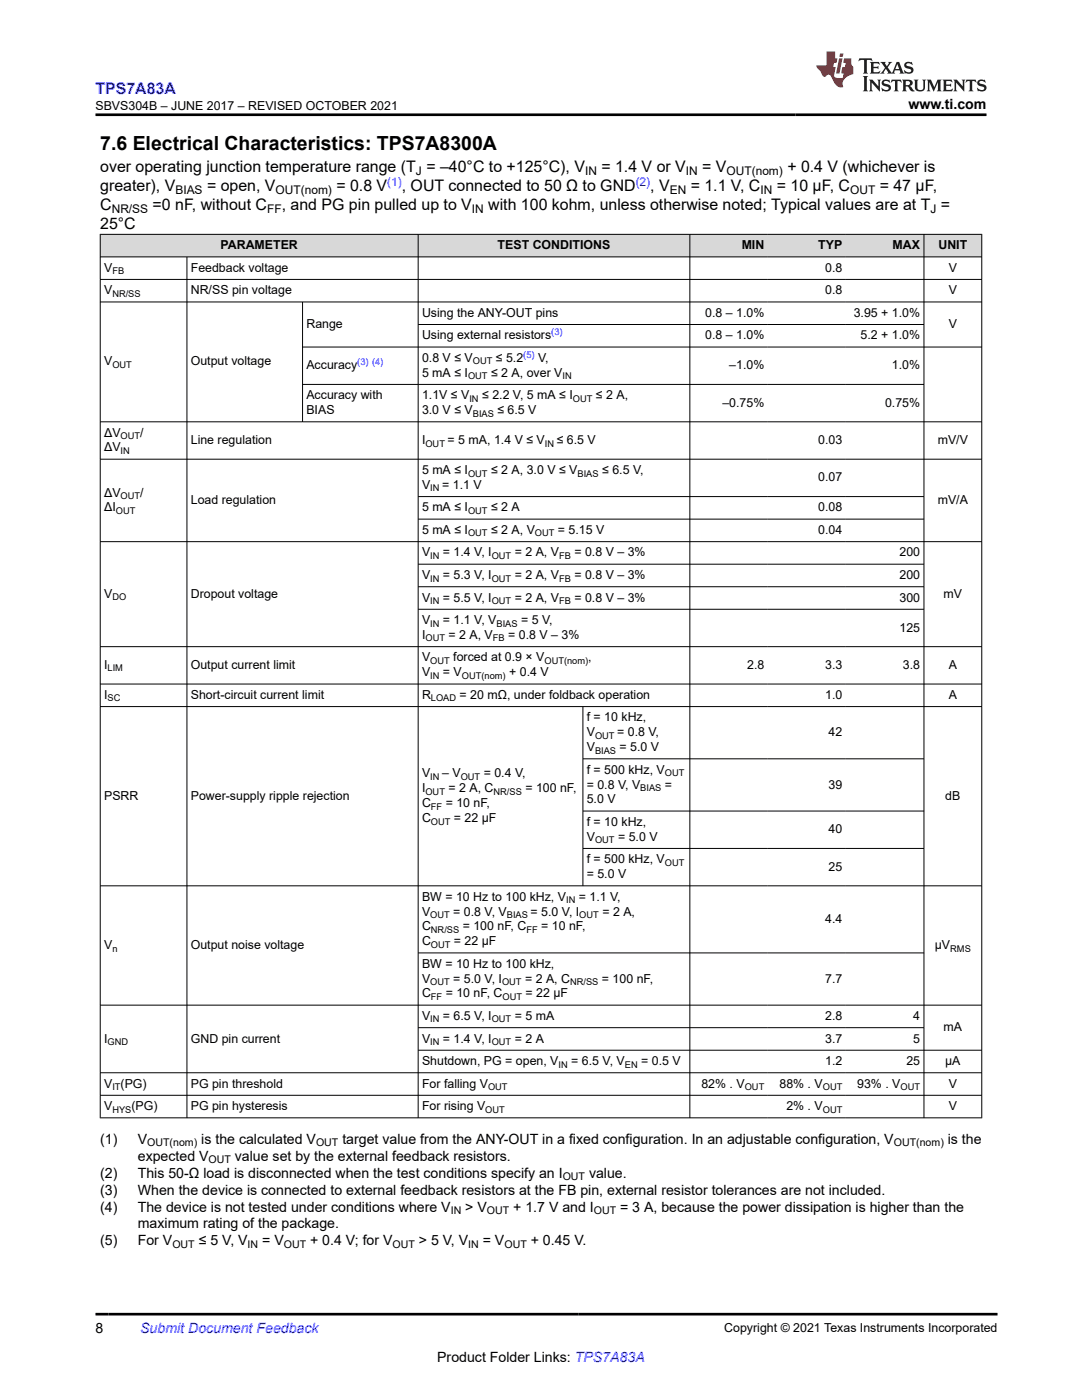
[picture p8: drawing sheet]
<svg xmlns="http://www.w3.org/2000/svg" width="216mm" height="279mm" viewBox="0 0 216 279" stroke-linecap="round" stroke-linejoin="round" font-family="sans-serif">
<defs><g id="words">
<text font-size="3.9" x="20" y="29.9">7.6 Electrical Characteristics: TPS7A8300A</text>
<text font-size="3.2" fill="#00f" x="19.1" y="18.7">TPS7A83A</text>
<g font-size="3.2">
<text x="20" y="34.3">over operating junction temperature range (T = –40°C to +125°C), V</text>
<text x="120" y="34.3">= 1.4 V or V</text>
<text x="140.1" y="34.3">= V</text>
<text x="157.1" y="34.3">+ 0.4 V (whichever is</text>
<text x="20" y="38.1">greater), V</text>
<text x="20" y="41.9">C</text>
<text x="30.5" y="41.9">=0 nF, without C</text>
<text x="41.3" y="38.1">= open, V</text>
<text x="56.2" y="41.9">, and PG pin pulled up to V</text>
<text x="67.1" y="38.1">= 0.8 V</text>
<text x="80.2" y="38.1">, OUT connected to 50 Ω to GND</text>
<text x="97.4" y="41.9">with 100 kohm, unless otherwise noted; Typical values are at T =</text>
<text x="129.8" y="38.1">, V</text>
<text x="137.8" y="38.1">= 1.1 V, C</text>
<text x="155" y="38.1">= 10 μF, C</text>
<text x="175.5" y="38.1">= 47 μF,</text>
<text x="20" y="45.7">25°C</text>
</g>
<g font-size="2.8">
<text x="181.3" y="21.8">www.ti.com</text>
<text x="20" y="228.2">(1)</text>
<text x="27.5" y="231.6">expected V</text>
<text x="27.5" y="228.2">V</text>
<text x="40.2" y="228.2">is the calculated V</text>
<text x="46.9" y="231.6">value set by the external feedback resistors.</text>
<text x="68.3" y="228.2">target value from the ANY-OUT in a fixed configuration. In an adjustable configuration, V</text>
<text x="189.1" y="228.2">is the</text>
<text x="20" y="235">(2)</text>
<text x="20" y="238.4">(3)</text>
<text x="27.5" y="235">This 50-Ω load is disconnected when the test conditions specify an I</text>
<text x="27.5" y="238.4">When the device is connected to external feedback resistors at the FB pin, external resistor tolerances are not included.</text>
<text x="117.5" y="235">value.</text>
<text x="20" y="241.8">(4)</text>
<text x="27.5" y="241.8">The device is not tested under conditions where V</text>
<text x="27.5" y="245.2">maximum rating of the package.</text>
<text x="92.8" y="241.8">&gt; V</text>
<text x="102.4" y="241.8">+ 1.7 V and I</text>
<text x="123.7" y="241.8">= 3 A, because the power dissipation is higher than the</text>
<text x="20" y="248.6">(5)</text>
<text x="27.5" y="248.6">For V</text>
<text x="39.7" y="248.6">≤ 5 V, V</text>
<text x="52.3" y="248.6">= V</text>
<text x="61.9" y="248.6">+ 0.4 V; for V</text>
<text x="83.6" y="248.6">&gt; 5 V, V</text>
<text x="96.3" y="248.6">= V</text>
<text x="105.9" y="248.6">+ 0.45 V.</text>
<text x="19.1" y="266.1">8</text>
<text x="87.2" y="271.7">Product Folder Links: TPS7A83A</text>
</g>
<text font-size="2.8" fill="#00f" x="28" y="266.1">Submit Document Feedback</text>
<g font-size="2.5">
<text x="19.1" y="21.9">SBVS304B – JUNE 2017 – REVISED OCTOBER 2021</text>
<text x="44" y="49.7">PARAMETER</text>
<text x="99.3" y="49.7">TEST CONDITIONS</text>
<text x="148" y="49.7">MIN</text>
<text x="163.3" y="49.7">TYP</text>
<text x="178.1" y="49.7">MAX</text>
<text x="187.3" y="49.7">UNIT</text>
<text x="20.8" y="54.2">V</text>
<text x="20.8" y="58.7">V</text>
<text x="38.1" y="54.2">Feedback voltage</text>
<text x="38.1" y="58.7">NR/SS pin voltage</text>
<text x="164.7" y="54.2">0.8</text>
<text x="164.7" y="58.7">0.8</text>
<text x="189.3" y="54.2">V</text>
<text x="189.3" y="58.7">V</text>
<text x="61.1" y="65.5">Range</text>
<text x="84.2" y="63.2">Using the ANY-OUT pins</text>
<text x="140.7" y="63.2">0.8 – 1.0%</text>
<text x="170.3" y="63.2">3.95 + 1.0%</text>
<text x="189.3" y="65.5">V</text>
<text x="84.2" y="67.7">Using external resistors</text>
<text x="140.7" y="67.7">0.8 – 1.0%</text>
<text x="171.7" y="67.7">5.2 + 1.0%</text>
<text x="20.8" y="72.9">V</text>
<text x="38.1" y="72.9">Output voltage</text>
<text x="61.1" y="73.7">Accuracy</text>
<text x="84.2" y="75.2">5 mA ≤ I</text>
<text x="84.2" y="72.2">0.8 V ≤ V</text>
<text x="98" y="75.2">≤ 2 A, over V</text>
<text x="98.9" y="72.2">≤ 5.2</text>
<text x="107.4" y="72.2">V,</text>
<text x="145.5" y="73.7">–1.0%</text>
<text x="178" y="73.7">1.0%</text>
<text x="61.1" y="79.7">Accuracy with</text>
<text x="61.1" y="82.6">BIAS</text>
<text x="84.2" y="82.6">3.0 V ≤ V</text>
<text x="84.2" y="79.7">1.1V ≤ V</text>
<text x="96.2" y="79.7">≤ 2.2 V, 5 mA ≤ I</text>
<text x="99.3" y="82.6">≤ 6.5 V</text>
<text x="118.9" y="79.7">≤ 2 A,</text>
<text x="144.1" y="81.2">–0.75%</text>
<text x="176.6" y="81.2">0.75%</text>
<text x="20.8" y="87.1">ΔV</text>
<text x="28" y="87.1">/</text>
<text x="38.1" y="88.6">Line regulation</text>
<text x="84.2" y="88.6">I</text>
<text x="89.3" y="88.6">= 5 mA, 1.4 V ≤ V</text>
<text x="111.1" y="88.6">≤ 6.5 V</text>
<text x="163.3" y="88.6">0.03</text>
<text x="187.1" y="88.6">mV/V</text>
<text x="20.8" y="90.1">ΔV</text>
<text x="84.2" y="94.6">5 mA ≤ I</text>
<text x="98" y="94.6">≤ 2 A, 3.0 V ≤ V</text>
<text x="120.1" y="94.6">≤ 6.5 V,</text>
<text x="20.8" y="99.1">ΔV</text>
<text x="28" y="99.1">/</text>
<text x="38.1" y="100.6">Load regulation</text>
<text x="84.2" y="97.6">V</text>
<text x="88.2" y="97.6">= 1.1 V</text>
<text x="163.3" y="96.1">0.07</text>
<text x="187.1" y="100.6">mV/A</text>
<text x="20.8" y="102.1">ΔI</text>
<text x="84.2" y="102.1">5 mA ≤ I</text>
<text x="84.2" y="106.6">5 mA ≤ I</text>
<text x="98" y="102.1">≤ 2 A</text>
<text x="98" y="106.6">≤ 2 A, V</text>
<text x="111.3" y="106.6">= 5.15 V</text>
<text x="163.3" y="102.1">0.08</text>
<text x="163.3" y="106.6">0.04</text>
<text x="84.2" y="111.1">V</text>
<text x="88.4" y="111.1">= 1.4 V, I</text>
<text x="102.7" y="111.1">= 2 A, V</text>
<text x="114.6" y="111.1">= 0.8 V – 3%</text>
<text x="179.5" y="111.1">200</text>
<text x="20.8" y="119.3">V</text>
<text x="38.1" y="119.3">Dropout voltage</text>
<text x="84.2" y="115.6">V</text>
<text x="88.4" y="115.6">= 5.3 V, I</text>
<text x="102.7" y="115.6">= 2 A, V</text>
<text x="114.6" y="115.6">= 0.8 V – 3%</text>
<text x="179.5" y="115.6">200</text>
<text x="188.3" y="119.3">mV</text>
<text x="84.2" y="120.1">V</text>
<text x="84.2" y="124.6">V</text>
<text x="88.4" y="120.1">= 5.5 V, I</text>
<text x="88.4" y="124.6">= 1.1 V, V</text>
<text x="102.7" y="120.1">= 2 A, V</text>
<text x="104" y="124.6">= 5 V,</text>
<text x="114.6" y="120.1">= 0.8 V – 3%</text>
<text x="179.5" y="120.1">300</text>
<text x="84.2" y="127.5">I</text>
<text x="89.5" y="127.5">= 2 A, V</text>
<text x="101.4" y="127.5">= 0.8 V – 3%</text>
<text x="179.5" y="126">125</text>
<text x="20.8" y="133.5">I</text>
<text x="38.1" y="133.5">Output current limit</text>
<text x="84.2" y="135">V</text>
<text x="84.2" y="132">V</text>
<text x="88.4" y="135">= V</text>
<text x="90.4" y="132">forced at 0.9 × V</text>
<text x="101.6" y="135">+ 0.4 V</text>
<text x="117.4" y="132">,</text>
<text x="149.1" y="133.5">2.8</text>
<text x="164.7" y="133.5">3.3</text>
<text x="180.2" y="133.5">3.8</text>
<text x="189.3" y="133.5">A</text>
<text x="20.8" y="139.5">I</text>
<text x="38.1" y="139.5">Short-circuit current limit</text>
<text x="84.2" y="139.5">R</text>
<text x="91.7" y="139.5">= 20 mΩ, under foldback operation</text>
<text x="117.1" y="144">f = 10 kHz,</text>
<text x="164.7" y="139.5">1.0</text>
<text x="189.3" y="139.5">A</text>
<text x="117.1" y="149.9">V</text>
<text x="117.1" y="146.9">V</text>
<text x="123.1" y="146.9">= 0.8 V,</text>
<text x="123.6" y="149.9">= 5.0 V</text>
<text x="165.3" y="146.9">42</text>
<text x="84.2" y="155.2">V</text>
<text x="88.2" y="155.2">– V</text>
<text x="96.5" y="155.2">= 0.4 V,</text>
<text x="117.1" y="154.4">f = 500 kHz, V</text>
<text x="20.8" y="159.6">PSRR</text>
<text x="38.1" y="159.6">Power-supply ripple rejection</text>
<text x="84.2" y="161.1">C</text>
<text x="84.2" y="158.1">I</text>
<text x="88.9" y="161.1">= 10 nF,</text>
<text x="89.5" y="158.1">= 2 A, C</text>
<text x="104.8" y="158.1">= 100 nF,</text>
<text x="117.1" y="160.3">5.0 V</text>
<text x="117.1" y="157.4">= 0.8 V, V</text>
<text x="132.7" y="157.4">=</text>
<text x="165.3" y="157.4">39</text>
<text x="188.6" y="159.6">dB</text>
<text x="84.2" y="164.1">C</text>
<text x="90.6" y="164.1">= 22 μF</text>
<text x="117.1" y="164.8">f = 10 kHz,</text>
<text x="117.1" y="167.8">V</text>
<text x="123.3" y="167.8">= 5.0 V</text>
<text x="165.3" y="166.3">40</text>
<text x="117.1" y="172.3">f = 500 kHz, V</text>
<text x="165.3" y="173.8">25</text>
<text x="84.2" y="179.7">BW = 10 Hz to 100 kHz, V</text>
<text x="115.5" y="179.7">= 1.1 V,</text>
<text x="117.1" y="175.2">= 5.0 V</text>
<text x="84.2" y="182.7">V</text>
<text x="84.2" y="185.7">C</text>
<text x="90.4" y="182.7">= 0.8 V, V</text>
<text x="92.3" y="185.7">= 100 nF, C</text>
<text x="105.9" y="182.7">= 5.0 V, I</text>
<text x="108" y="185.7">= 10 nF,</text>
<text x="120.2" y="182.7">= 2 A,</text>
<text x="164.7" y="184.2">4.4</text>
<text x="20.8" y="189.4">V</text>
<text x="38.1" y="189.4">Output noise voltage</text>
<text x="84.2" y="188.6">C</text>
<text x="90.6" y="188.6">= 22 μF</text>
<text x="186.5" y="189.4">μV</text>
<text x="84.2" y="193.1">BW = 10 Hz to 100 kHz,</text>
<text x="84.2" y="196.1">V</text>
<text x="90.4" y="196.1">= 5.0 V, I</text>
<text x="104.8" y="196.1">= 2 A, C</text>
<text x="120.1" y="196.1">= 100 nF,</text>
<text x="164.7" y="196.1">7.7</text>
<text x="84.2" y="199.1">C</text>
<text x="84.2" y="203.6">V</text>
<text x="88.4" y="203.6">= 6.5 V, I</text>
<text x="88.9" y="199.1">= 10 nF, C</text>
<text x="102.7" y="203.6">= 5 mA</text>
<text x="104.9" y="199.1">= 22 μF</text>
<text x="164.7" y="203.6">2.8</text>
<text x="182.2" y="203.6">4</text>
<text x="20.8" y="208.1">I</text>
<text x="38.1" y="208.1">GND pin current</text>
<text x="84.2" y="208.1">V</text>
<text x="88.4" y="208.1">= 1.4 V, I</text>
<text x="102.7" y="208.1">= 2 A</text>
<text x="164.7" y="208.1">3.7</text>
<text x="182.2" y="208.1">5</text>
<text x="188.3" y="205.8">mA</text>
<text x="84.2" y="212.6">Shutdown, PG = open, V</text>
<text x="114" y="212.6">= 6.5 V, V</text>
<text x="127.9" y="212.6">= 0.5 V</text>
<text x="164.7" y="212.6">1.2</text>
<text x="180.9" y="212.6">25</text>
<text x="188.6" y="212.6">μA</text>
<text x="20.8" y="217.1">V (PG)</text>
<text x="20.8" y="221.6">V</text>
<text x="26.2" y="221.6">(PG)</text>
<text x="38.1" y="217.1">PG pin threshold</text>
<text x="38.1" y="221.6">PG pin hysteresis</text>
<text x="84.2" y="217.1">For falling V</text>
<text x="84.2" y="221.6">For rising V</text>
<text x="140" y="217.1">82% . V</text>
<text x="155.5" y="217.1">88% . V</text>
<text x="156.9" y="221.6">2% . V</text>
<text x="171" y="217.1">93% . V</text>
<text x="189.3" y="217.1">V</text>
<text x="189.3" y="221.6">V</text>
<text x="144.5" y="265.8">Copyright © 2021 Texas Instruments Incorporated</text>
</g>
<g font-size="2.4">
<text x="83" y="34.9">J</text>
<text x="116.7" y="34.9">IN</text>
<text x="136.9" y="34.9">IN</text>
<text x="145" y="34.9">OUT(nom)</text>
<text x="35" y="38.7">BIAS</text>
<text x="55" y="38.7">OUT(nom)</text>
<text x="133.6" y="38.7">EN</text>
<text x="151.7" y="38.7">IN</text>
<text x="169.6" y="38.7">OUT</text>
<text x="22.3" y="42.5">NR/SS</text>
<text x="53.3" y="42.5">FF</text>
<text x="94.2" y="42.5">IN</text>
<text x="185.7" y="42.5">J</text>
</g>
<g font-size="2.4" fill="#00f">
<text x="77.3" y="37">(1)</text>
<text x="126.8" y="37">(2)</text>
</g>
<g font-size="2.1">
<text x="29.4" y="228.8">OUT(nom)</text>
<text x="41.6" y="232.2">OUT</text>
<text x="63.1" y="228.8">OUT</text>
<text x="178.3" y="228.8">OUT(nom)</text>
<text x="112.3" y="235.6">OUT</text>
<text x="89.9" y="242.4">IN</text>
<text x="97.2" y="242.4">OUT</text>
<text x="118.5" y="242.4">OUT</text>
<text x="34.4" y="249.1">OUT</text>
<text x="49.4" y="249.1">IN</text>
<text x="56.6" y="249.1">OUT</text>
<text x="78.3" y="249.1">OUT</text>
<text x="93.4" y="249.1">IN</text>
<text x="100.7" y="249.1">OUT</text>
</g>
<g font-size="1.9">
<text x="22.4" y="54.7">FB</text>
<text x="22.4" y="59.2">NR/SS</text>
<text x="22.4" y="73.4">OUT</text>
<text x="93.4" y="75.7">OUT</text>
<text x="94.3" y="72.7">OUT</text>
<text x="112.2" y="75.7">IN</text>
<text x="93.7" y="80.2">IN</text>
<text x="94.3" y="83.1">BIAS</text>
<text x="114.3" y="80.2">OUT</text>
<text x="24.1" y="87.6">OUT</text>
<text x="84.9" y="89.1">OUT</text>
<text x="108.7" y="89.1">IN</text>
<text x="24.1" y="90.6">IN</text>
<text x="93.4" y="95.1">OUT</text>
<text x="115.2" y="95.1">BIAS</text>
<text x="24.1" y="99.6">OUT</text>
<text x="85.9" y="98.1">IN</text>
<text x="23.1" y="102.6">OUT</text>
<text x="93.4" y="102.6">OUT</text>
<text x="93.4" y="107.1">OUT</text>
<text x="106.7" y="107.1">OUT</text>
<text x="85.9" y="111.6">IN</text>
<text x="98.1" y="111.6">OUT</text>
<text x="111.6" y="111.6">FB</text>
<text x="22.4" y="119.8">DO</text>
<text x="85.9" y="116.1">IN</text>
<text x="98.1" y="116.1">OUT</text>
<text x="111.6" y="116.1">FB</text>
<text x="85.9" y="120.6">IN</text>
<text x="85.9" y="125">IN</text>
<text x="98.1" y="120.6">OUT</text>
<text x="99.1" y="125">BIAS</text>
<text x="111.6" y="120.6">FB</text>
<text x="84.9" y="128">OUT</text>
<text x="98.3" y="128">FB</text>
<text x="21.5" y="134">LIM</text>
<text x="85.9" y="135.5">IN</text>
<text x="85.9" y="132.5">OUT</text>
<text x="92.2" y="135.5">OUT(nom)</text>
<text x="108.6" y="132.5">OUT(nom)</text>
<text x="21.5" y="140">SC</text>
<text x="86" y="140">LOAD</text>
<text x="118.7" y="147.4">OUT</text>
<text x="85.9" y="155.7">IN</text>
<text x="91.9" y="155.7">OUT</text>
<text x="118.7" y="150.4">BIAS</text>
<text x="132.7" y="154.9">OUT</text>
<text x="84.9" y="158.6">OUT</text>
<text x="86" y="161.6">FF</text>
<text x="98.5" y="158.6">NR/SS</text>
<text x="127.8" y="157.9">BIAS</text>
<text x="86" y="164.6">OUT</text>
<text x="118.7" y="168.3">OUT</text>
<text x="132.7" y="172.8">OUT</text>
<text x="85.9" y="183.2">OUT</text>
<text x="101.1" y="183.2">BIAS</text>
<text x="113" y="180.2">IN</text>
<text x="115.6" y="183.2">OUT</text>
<text x="22.4" y="189.9">n</text>
<text x="86" y="186.2">NR/SS</text>
<text x="86" y="189.1">OUT</text>
<text x="105" y="186.2">FF</text>
<text x="189.6" y="189.9">RMS</text>
<text x="85.9" y="196.6">OUT</text>
<text x="100.2" y="196.6">OUT</text>
<text x="113.8" y="196.6">NR/SS</text>
<text x="86" y="199.6">FF</text>
<text x="100.3" y="199.6">OUT</text>
<text x="21.5" y="208.6">GND</text>
<text x="85.9" y="204.1">IN</text>
<text x="85.9" y="208.6">IN</text>
<text x="98.1" y="204.1">OUT</text>
<text x="98.1" y="208.6">OUT</text>
<text x="111.5" y="213">IN</text>
<text x="124.7" y="213">EN</text>
<text x="22.4" y="217.5">IT</text>
<text x="97.4" y="217.5">OUT</text>
<text x="148.6" y="217.5">OUT</text>
<text x="164.2" y="217.5">OUT</text>
<text x="179.7" y="217.5">OUT</text>
<text x="22.4" y="222">HYS</text>
<text x="96.8" y="222">OUT</text>
<text x="164.2" y="222">OUT</text>
</g>
<g font-size="1.9" fill="#00f">
<text x="104.4" y="71.4">(5)</text>
<text x="110" y="66.9">(3)</text>
<text x="71.3" y="72.9">(3) (4)</text>
</g>
</g></defs>
<g fill="#d8d8d8">
<path d="M20 46.8h175.9v4.5h-175.9z" fill-rule="evenodd"/>
<path d="M20.1 46.8h63.3v4.4h-63.3z" fill-rule="evenodd"/>
<path d="M83.5 46.8h54.1v4.4h-54.1z" fill-rule="evenodd"/>
<path d="M137.7 46.8h15.5v4.4h-15.5z" fill-rule="evenodd"/>
<path d="M153.2 46.8h15.6v4.4h-15.6z" fill-rule="evenodd"/>
<path d="M168.8 46.8h15.5v4.4h-15.5z" fill-rule="evenodd"/>
<path d="M184.4 46.8h11.4v4.4h-11.4z" fill-rule="evenodd"/>
</g>
<g fill="none" stroke="#000" stroke-width=".2">
<path d="M19.9 46.8h176.1M19.9 51.3h176.1M19.9 55.8h176.1M20 46.7v176.4M37.3 51.3v171.8M83.4 46.7v176.4M137.7 46.7v176.4M184.4 46.7v176.4M195.9 46.7v176.4M19.9 60.3h176.1M60.4 60.3v23.9M60.4 69.3h135.6"/>
<path d="M60.4 76.7h124M83.4 64.8h101M19.9 91.6h176.1M83.4 99.1h101M196 84.2h-176.1M19.9 108.1h176.1M83.4 103.6h101M83.4 112.6h101M83.4 117.1h101M19.9 129.1h176.1M19.9 136.5h176.1M83.4 121.6h101"/>
<path d="M19.9 141h176.1M116.3 141v35.8M116.3 151.4h68.1M19.9 176.8h176.1M116.3 161.9h68.1M116.3 169.3h68.1M83.4 190.2h101M19.9 200.6h176.1M19.9 214.1h176.1M19.9 218.6h176.1M83.4 205.1h101M196 209.6h-112.6"/>
<path d="M19.9 223.1h176.1"/>
</g>
<path d="M171.5 11.6l-.2 .6 .5-.2h.6v.1v2.2l-.2 .4h1l-.2-.4v-2.2v-.1h.5l.6 .2-.2-.6zM173.6 12.4l.2 .3v1.6l-.2 .4h1.9l.1-.6a1.08 1.08 0 0 1-1.3 .2v-.7h.6l.4 .2v-.7l-.4 .2h-.6v-.5l.2-.2a1 1 0 0 1 1 .3l-.1-.5zM175.7 12.4l.9 1.1-1 1.2h.9l-.2-.2 .5-.8 .4 .8-.2 .2h1.6l-.2-.2 .2-.5h.9l.1 .5-.1 .2h.9l-.2-.4-.8-1.9h-.5l-.9 2.1-.9-1.1 .9-1h-.8l.2 .2-.4 .6-.4-.6 .2-.2zM179 12.8l.4 1h-.7zM180.7 12.5a.65 .65 0 0 0-.2 .7 .65 .65 0 0 0 .6 .5l.6 .1 .1 .3a.79 .79 0 0 1-.7 .4 .79 .79 0 0 1-.7-.5l.1 .7 .2-.1a.93 .93 0 0 0 1.1 0 .93 .93 0 0 0 .4-.9 1.46 1.46 0 0 0-1.2-.6l-.1-.3a1.09 1.09 0 0 1 1.2 .2l-.2-.6-.1 .1-.5-.2zM172.2 15.2l.2 .4v2.2l-.2 .4h1l-.2-.4v-2.2l.2-.4zM173.4 15.9l.2 .4v1.5l-.2 .4h.8l-.3-.4 .1-1.3 1.6 1.8v-2l.2-.4h-.7l.1 .2 .1 1.1-1.2-1.3zM176.2 16a.65 .65 0 0 0-.2 .8 .65 .65 0 0 0 .6 .4l.6 .2 .1 .2a.79 .79 0 0 1-.7 .4 .79 .79 0 0 1-.7-.5l.1 .7 .2-.1a.93 .93 0 0 0 1.1 .1 .93 .93 0 0 0 .4-1 1.46 1.46 0 0 0-1.2-.5l-.1-.4a1.09 1.09 0 0 1 1.2 .2l-.1-.6-.2 .1-.5-.1zM177.9 15.9l-.1 .6a.63 .63 0 0 1 .8-.3v1.6l-.3 .4h1l-.2-.4v-1.6a.66 .66 0 0 1 .8 .3l-.1-.6zM180 15.9l.2 .4v1.5l-.2 .4h1l-.2-.2-.1-.7h.5l.1 .2a.79 .79 0 0 0 1.2 .6l-1-.9a.61 .61 0 0 0 .6-.6 .61 .61 0 0 0-.5-.7zM180.8 16.2h.1a.47 .47 0 0 1 .5 .1 .47 .47 0 0 1 .1 .5l-.1 .1-.7 .1zM182.3 15.9l.2 .2a2.27 2.27 0 0 0 .4 2 1.04 1.04 0 0 0 1.7-.7v-1.3l.2-.2h-.8l.2 .4v1.1a.6 .6 0 0 1-.6 .6 .6 .6 0 0 1-.6-.6v-1.1l.3-.4zM184.9 15.9l.2 .4v1.5l-.2 .4h.8l-.3-.4v-1.4l.9 1.9 .9-1.9v1.4l-.3 .4h1l-.2-.4v-1.5l.2-.4h-.8l-.7 1.5-.6-1.5zM188.1 15.9l.2 .4v1.5l-.2 .4h1.9l.1-.6a1.09 1.09 0 0 1-1.3 .2v-.7h.6l.4 .2v-.6l-.4 .2h-.6v-.6l.2-.1a1.01 1.01 0 0 1 1 .3l-.1-.6zM190.2 15.9l.3 .4v1.5l-.3 .4h.8l-.2-.4v-1.3l1.6 1.8v-2l.2-.4h-.7l.2 .2v1.1l-1.2-1.3zM192.8 15.9l-.1 .6a.63 .63 0 0 1 .8-.3v1.6l-.3 .4h1l-.2-.4v-1.6a.66 .66 0 0 1 .8 .3l-.1-.6zM195.2 16a.65 .65 0 0 0-.2 .8 .65 .65 0 0 0 .6 .4l.6 .2 .2 .2a.79 .79 0 0 1-.7 .4 .79 .79 0 0 1-.7-.5l.1 .7 .2-.1a.93 .93 0 0 0 1 .1 .93 .93 0 0 0 .5-1 1.46 1.46 0 0 0-1.3-.5v-.4a1.09 1.09 0 0 1 1.2 .2l-.2-.6-.2 .1-.5-.1z" fill="#231f20"/>
<path d="M164.9 10.3v2.7h-2l.1 .4 .8 1a.95 .95 0 0 0 1 .9 .59 .59 0 0 1 .5-.4 .59 .59 0 0 1 .5 .3l.4 .8a1.59 1.59 0 0 0 2.1 1.4 1.61 1.61 0 0 1 1-2.3l1-.3-.1-1.5a1.59 1.59 0 0 1-.3-1.7h-1.5l-.2 .9h.6l-.2 .9h-.5l-.2 .9v.3l.4 .1-.1 .9h-.7a.73 .73 0 0 1-1-.7l.3-1.5h-.5l.1-.9h.5l.2-.9h-.5v-1.3zM167.4 11.6l-.6 3.1h.7l.6-3.1zM167.6 10.7l-.1 .6h.7l.1-.6z" fill="#ed1c24"/>
<path d="M19.1 22.9h177.8M19.1 262.3h179.9" fill="none" stroke="#000" stroke-width=".53"/>
<use href="#words"/>
</svg>
